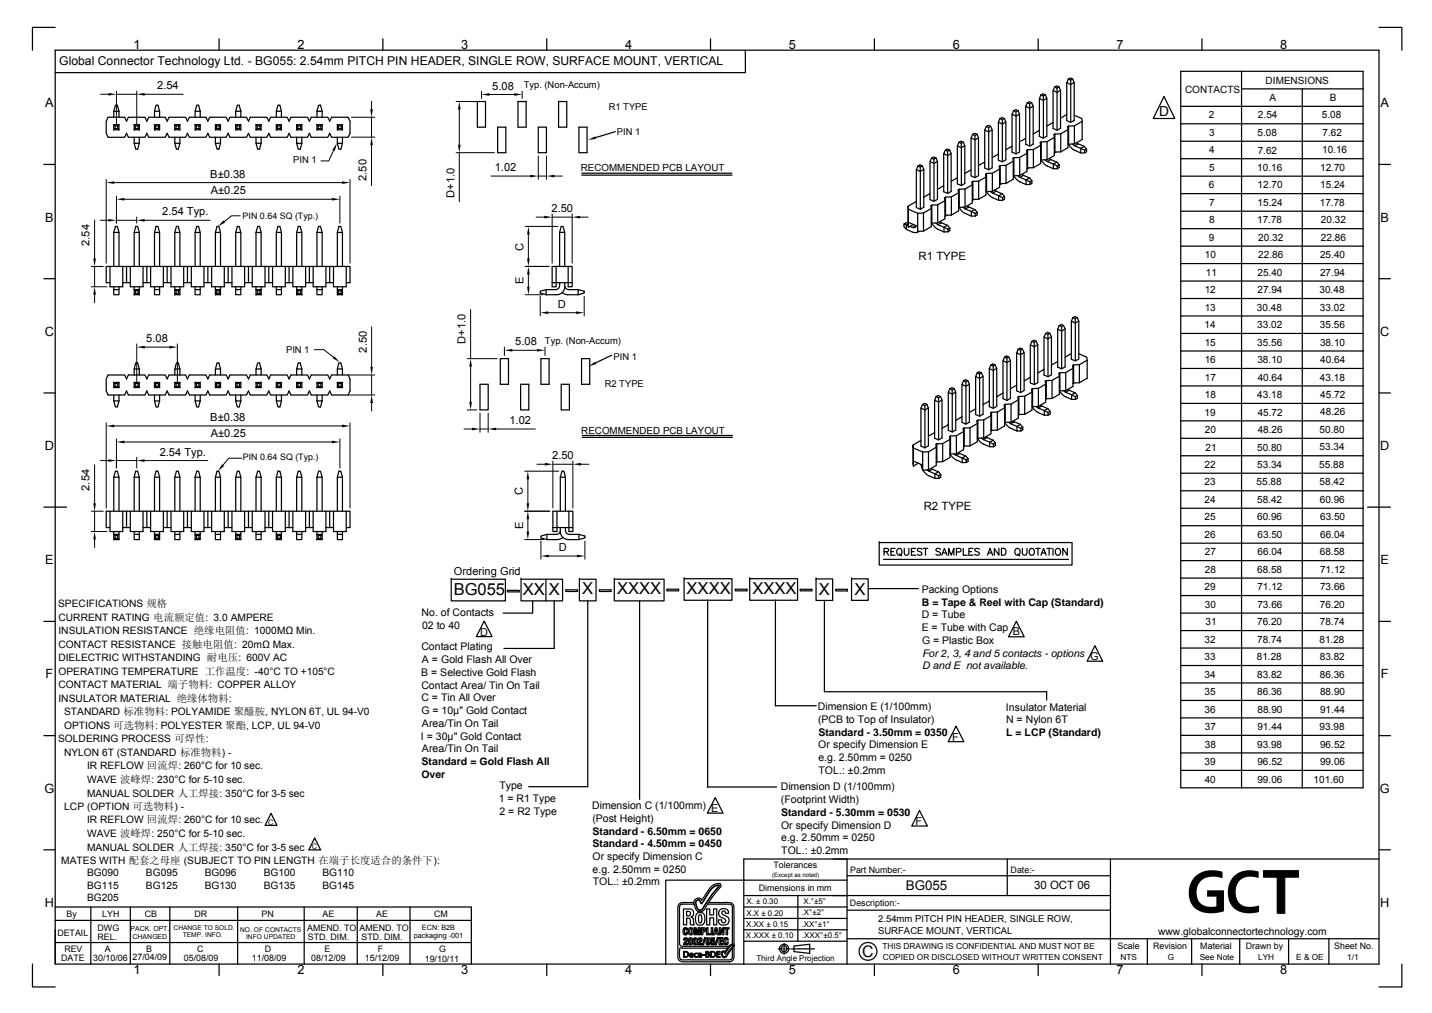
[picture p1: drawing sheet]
<svg xmlns="http://www.w3.org/2000/svg" width="297mm" height="210mm" viewBox="0 0 297 210" stroke-linecap="round" stroke-linejoin="round" font-family="sans-serif">
<defs><g id="words">
<text font-size="13.2" x="245.9" y="189.2">GC</text>
<g font-size="3.4">
<text x="94.1" y="123.3">BG055</text>
<text x="108.4" y="123.3">XX</text>
<text x="113.8" y="123.3">X</text>
<text x="120.8" y="123.2">X</text>
<text x="128" y="123.2">XXXX</text>
<text x="142.4" y="123.2">XXXX</text>
<text x="156.1" y="123.2">XXXX</text>
<text x="169.9" y="123.3">X</text>
<text x="177.2" y="123.3">X</text>
</g>
<text font-size="3.3" x="178.9" y="198.4">C</text>
<text font-size="2.9" x="240.4" y="24.1">D</text>
<text font-size="2.8" x="187.9" y="184.5">BG055</text>
<g font-size="2.6">
<text x="27.7" y="10.2">1</text>
<text x="61.7" y="10.2">2</text>
<text x="95.7" y="10.2">3</text>
<text x="129.7" y="10.2">4</text>
<text x="163.6" y="10.1">5</text>
<text x="197.6" y="10.2">6</text>
<text x="231.6" y="10.2">7</text>
<text x="265.6" y="10.2">8</text>
<text x="9.4" y="22.3">A</text>
<text x="286.3" y="22.3">A</text>
<text x="9.4" y="45.9">B</text>
<text x="286.3" y="45.9">B</text>
<text x="9.3" y="69.6">C</text>
<text x="286.3" y="69.6">C</text>
<text x="9.3" y="93.3">D</text>
<text x="286.3" y="93.3">D</text>
<text x="9.4" y="117">E</text>
<text x="286.3" y="117">E</text>
<text x="9.5" y="140.6">F</text>
<text x="286.4" y="140.6">F</text>
<text x="9.2" y="164.3">G</text>
<text x="286.2" y="164.3">G</text>
<text x="9.3" y="188">H</text>
<text x="286.3" y="188">H</text>
<text x="27.7" y="202">1</text>
<text x="61.7" y="202">2</text>
<text x="95.7" y="202">3</text>
<text x="129.7" y="202">4</text>
<text x="163.6" y="201.9">5</text>
<text x="197.6" y="202">6</text>
<text x="231.6" y="202">7</text>
<text x="265.6" y="202">8</text>
</g>
<text font-size="2.5" x="12.3" y="13.6">Global Connector Technology Ltd. - BG055: 2.54mm PITCH PIN HEADER, SINGLE ROW, SURFACE MOUNT, VERTICAL</text>
<g font-size="2.4">
<text x="190.5" y="53.8">R1 TYPE</text>
<text x="191.6" y="105.8">R2 TYPE</text>
<text x="214.5" y="184.2">30 OCT 06</text>
</g>
<g font-size="2.3">
<text x="32.6" y="18.5">2.54</text>
<text x="102.1" y="18.6">5.08</text>
<text x="102.6" y="35.5">1.02</text>
<text x="43.6" y="36.8">B±0.38</text>
<text x="43.7" y="40.3">A±0.25</text>
<text x="76.1" y="37.5" transform="rotate(-90 76.1 37.5)">2.50</text>
<text x="94.3" y="41" transform="rotate(-90 94.3 41)">D+1.0</text>
<text x="33.6" y="44.7">2.54 Typ.</text>
<text x="114.4" y="44">2.50</text>
<text x="18.6" y="51" transform="rotate(-90 18.6 51)">2.54</text>
<text x="108.6" y="51.9" transform="rotate(-90 108.6 51.9)">C</text>
<text x="108.6" y="59" transform="rotate(-90 108.6 59)">E</text>
<text x="115.7" y="63.8">D</text>
<text x="30.3" y="70.9">5.08</text>
<text x="96.6" y="71.3" transform="rotate(-90 96.6 71.3)">D+1.0</text>
<text x="106.9" y="71.6">5.08</text>
<text x="76.1" y="73.1" transform="rotate(-90 76.1 73.1)">2.50</text>
<text x="43.6" y="87.3">B±0.38</text>
<text x="105.7" y="87.9">1.02</text>
<text x="33.1" y="94.5">2.54 Typ.</text>
<text x="43.7" y="90.6">A±0.25</text>
<text x="114.5" y="95.2">2.50</text>
<text x="18.6" y="101.7" transform="rotate(-90 18.6 101.7)">2.54</text>
<text x="108.5" y="102.7" transform="rotate(-90 108.5 102.7)">C</text>
<text x="108.5" y="109.7" transform="rotate(-90 108.5 109.7)">E</text>
<text x="94.2" y="119.2">Ordering Grid</text>
<text x="115.9" y="114.3">D</text>
<text x="99.6" y="131.8">D</text>
<text x="210.1" y="131.6">B</text>
<text x="226.2" y="136.8">G</text>
<text x="197.5" y="153.6">F</text>
<text x="147.5" y="168.4">E</text>
<text x="189.9" y="171">F</text>
</g>
<g font-size="2.2">
<text x="191.2" y="122.9">Packing Options</text>
<text x="191.2" y="125.6">B = Tape &amp; Reel with Cap (Standard)</text>
<text x="87.5" y="127.8">No. of Contacts</text>
<text x="87.5" y="130.4">02 to 40</text>
<text x="191.2" y="128.2">D = Tube</text>
<text x="191.2" y="130.8">E = Tube with Cap</text>
<text x="87.4" y="134.8">Contact Plating</text>
<text x="87.5" y="137.5">A = Gold Flash All Over</text>
<text x="191.3" y="133.5">G = Plastic Box</text>
<text x="191.3" y="136.1">For 2, 3, 4 and 5 contacts - options</text>
<text x="87.4" y="140.1">B = Selective Gold Flash</text>
<text x="87.4" y="142.8">Contact Area/ Tin On Tail</text>
<text x="191.3" y="138.7">D and E not available.</text>
<text x="87.4" y="145.4">C = Tin All Over</text>
<text x="87.4" y="148">G = 10µ&quot; Gold Contact</text>
<text x="169.7" y="147.2">Dimension E (1/100mm)</text>
<text x="169.7" y="149.8">(PCB to Top of Insulator)</text>
<text x="208.7" y="147.3">Insulator Material</text>
<text x="208.7" y="149.9">N = Nylon 6T</text>
<text x="87.3" y="153.3">I = 30µ&quot; Gold Contact</text>
<text x="87.5" y="150.7">Area/Tin On Tail</text>
<text x="87.5" y="156">Area/Tin On Tail</text>
<text x="169.7" y="155.1">Or specify Dimension E</text>
<text x="169.8" y="152.5">Standard - 3.50mm = 0350</text>
<text x="208.7" y="152.6">L = LCP (Standard)</text>
<text x="87.4" y="161.3">Over</text>
<text x="87.4" y="158.6">Standard = Gold Flash All</text>
<text x="169.8" y="157.7">e.g. 2.50mm = 0250</text>
<text x="169.8" y="160.4">TOL.: ±0.2mm</text>
<text x="103.4" y="166.2">1 = R1 Type</text>
<text x="103.6" y="163.6">Type</text>
<text x="122.8" y="167.7">Dimension C (1/100mm)</text>
<text x="161.9" y="163.9">Dimension D (1/100mm)</text>
<text x="162" y="166.5">(Footprint Width)</text>
<text x="103.6" y="168.9">2 = R2 Type</text>
<text x="122.9" y="170.3">(Post Height)</text>
<text x="122.9" y="173">Standard - 6.50mm = 0650</text>
<text x="162" y="171.8">Or specify Dimension D</text>
<text x="162" y="169.1">Standard - 5.30mm = 0530</text>
<text x="122.9" y="178.3">Or specify Dimension C</text>
<text x="122.9" y="175.6">Standard - 4.50mm = 0450</text>
<text x="162" y="174.4">e.g. 2.50mm = 0250</text>
<text x="162.1" y="177">TOL.: ±0.2mm</text>
<text x="122.9" y="180.9">e.g. 2.50mm = 0250</text>
<text x="123" y="183.5">TOL.: ±0.2mm</text>
</g>
<g font-size="2.1">
<text x="262.5" y="17.3">DIMENSIONS</text>
<text x="245.8" y="19.2">CONTACTS</text>
<text x="263.3" y="20.9">A</text>
<text x="275.9" y="20.9">B</text>
<text x="250.8" y="24.6">2</text>
<text x="250.8" y="28.2">3</text>
<text x="260.9" y="28.2">5.08</text>
<text x="260.9" y="24.6">2.54</text>
<text x="274.2" y="24.6">5.08</text>
<text x="274.3" y="28.2">7.62</text>
<text x="250.8" y="35.4">5</text>
<text x="250.8" y="31.8">4</text>
<text x="260.8" y="35.4">10.16</text>
<text x="260.9" y="31.8">7.62</text>
<text x="273.8" y="35.4">12.70</text>
<text x="274.3" y="31.8">10.16</text>
<text x="250.7" y="39.1">6</text>
<text x="260.9" y="39.1">12.70</text>
<text x="273.8" y="39">15.24</text>
<text x="250.8" y="46.3">8</text>
<text x="250.8" y="42.7">7</text>
<text x="260.8" y="46.3">17.78</text>
<text x="260.9" y="42.7">15.24</text>
<text x="273.8" y="42.7">17.78</text>
<text x="274" y="46.3">20.32</text>
<text x="249.9" y="53.5">10</text>
<text x="250.7" y="49.9">9</text>
<text x="261" y="53.5">22.86</text>
<text x="261" y="49.9">20.32</text>
<text x="273.8" y="53.5">25.40</text>
<text x="274" y="49.9">22.86</text>
<text x="250.1" y="57.2">11</text>
<text x="260.8" y="57.2">25.40</text>
<text x="273.8" y="57.1">27.94</text>
<text x="249.9" y="64.4">13</text>
<text x="249.9" y="60.8">12</text>
<text x="260.7" y="64.4">30.48</text>
<text x="260.8" y="60.8">27.94</text>
<text x="273.7" y="60.8">30.48</text>
<text x="273.8" y="64.4">33.02</text>
<text x="249.9" y="68">14</text>
<text x="249.9" y="71.7">15</text>
<text x="260.8" y="71.7">35.56</text>
<text x="260.8" y="68">33.02</text>
<text x="273.8" y="68">35.56</text>
<text x="273.8" y="71.6">38.10</text>
<text x="249.9" y="75.3">16</text>
<text x="260.8" y="75.3">38.10</text>
<text x="273.9" y="75.3">40.64</text>
<text x="249.9" y="82.5">18</text>
<text x="249.9" y="78.9">17</text>
<text x="260.8" y="82.5">43.18</text>
<text x="260.9" y="78.9">40.64</text>
<text x="273.8" y="78.9">43.18</text>
<text x="273.9" y="82.5">45.72</text>
<text x="249.9" y="86.1">19</text>
<text x="249.9" y="89.8">20</text>
<text x="260.9" y="89.8">48.26</text>
<text x="260.9" y="86.1">45.72</text>
<text x="273.7" y="89.8">50.80</text>
<text x="273.9" y="86.1">48.26</text>
<text x="250.1" y="93.4">21</text>
<text x="260.8" y="93.4">50.80</text>
<text x="273.7" y="93.4">53.34</text>
<text x="249.9" y="100.6">23</text>
<text x="249.9" y="97">22</text>
<text x="260.7" y="100.6">55.88</text>
<text x="260.8" y="97">53.34</text>
<text x="273.6" y="97">55.88</text>
<text x="273.7" y="100.6">58.42</text>
<text x="249.8" y="104.3">24</text>
<text x="249.9" y="107.9">25</text>
<text x="260.8" y="107.9">60.96</text>
<text x="260.8" y="104.3">58.42</text>
<text x="273.7" y="104.2">60.96</text>
<text x="273.8" y="107.9">63.50</text>
<text x="249.9" y="111.5">26</text>
<text x="260.8" y="111.5">63.50</text>
<text x="273.8" y="111.5">66.04</text>
<text x="249.9" y="118.8">28</text>
<text x="249.9" y="115.1">27</text>
<text x="260.8" y="118.8">68.58</text>
<text x="260.8" y="115.1">66.04</text>
<text x="273.7" y="115.1">68.58</text>
<text x="273.8" y="118.7">71.12</text>
<text x="12" y="125.9">SPECIFICATIONS 规格</text>
<text x="249.9" y="122.4">29</text>
<text x="249.9" y="126">30</text>
<text x="260.8" y="126">73.66</text>
<text x="260.8" y="122.4">71.12</text>
<text x="273.7" y="126">76.20</text>
<text x="273.8" y="122.4">73.66</text>
<text x="12.1" y="128.7">CURRENT RATING 电流额定值: 3.0 AMPERE</text>
<text x="12.1" y="131.5">INSULATION RESISTANCE 绝缘电阻值: 1000MΩ Min.</text>
<text x="250.1" y="129.6">31</text>
<text x="260.8" y="129.6">76.20</text>
<text x="273.7" y="129.6">78.74</text>
<text x="12.1" y="134.3">CONTACT RESISTANCE 接触电阻值: 20mΩ Max.</text>
<text x="12.1" y="137.1">DIELECTRIC WITHSTANDING 耐电压: 600V AC</text>
<text x="249.9" y="133.2">32</text>
<text x="249.9" y="136.8">33</text>
<text x="260.7" y="136.8">81.28</text>
<text x="260.8" y="133.2">78.74</text>
<text x="273.7" y="133.2">81.28</text>
<text x="273.8" y="136.8">83.82</text>
<text x="12.1" y="139.9">OPERATING TEMPERATURE 工作温度: -40°C TO +105°C</text>
<text x="12.1" y="142.7">CONTACT MATERIAL 端子物料: COPPER ALLOY</text>
<text x="249.8" y="140.5">34</text>
<text x="260.8" y="140.5">83.82</text>
<text x="273.8" y="140.4">86.36</text>
<text x="12.1" y="145.5">INSULATOR MATERIAL 绝缘体物料:</text>
<text x="13.3" y="148.3">STANDARD 标准物料: POLYAMIDE 聚醯胺, NYLON 6T, UL 94-V0</text>
<text x="249.9" y="147.7">36</text>
<text x="249.9" y="144.1">35</text>
<text x="260.8" y="144.1">86.36</text>
<text x="260.8" y="147.7">88.90</text>
<text x="273.8" y="147.7">91.44</text>
<text x="273.8" y="144.1">88.90</text>
<text x="12" y="153.9">SOLDERING PROCESS 可焊性:</text>
<text x="13.3" y="151.1">OPTIONS 可选物料: POLYESTER 聚酯, LCP, UL 94-V0</text>
<text x="249.9" y="155">38</text>
<text x="249.9" y="151.3">37</text>
<text x="260.8" y="155">93.98</text>
<text x="260.8" y="151.3">91.44</text>
<text x="273.7" y="151.3">93.98</text>
<text x="273.8" y="154.9">96.52</text>
<text x="13.3" y="156.7">NYLON 6T (STANDARD 标准物料) -</text>
<text x="18.1" y="159.5">IR REFLOW 回流焊: 260°C for 10 sec.</text>
<text x="249.9" y="158.6">39</text>
<text x="260.8" y="158.6">96.52</text>
<text x="273.8" y="158.6">99.06</text>
<text x="13.3" y="167.9">LCP (OPTION 可选物料) -</text>
<text x="18.1" y="165.1">MANUAL SOLDER 人工焊接: 350°C for 3-5 sec</text>
<text x="18.1" y="162.3">WAVE 波峰焊: 230°C for 5-10 sec.</text>
<text x="249.9" y="162.2">40</text>
<text x="260.8" y="162.2">99.06</text>
<text x="272.5" y="162.3">101.60</text>
<text x="18.1" y="170.7">IR REFLOW 回流焊: 260°C for 10 sec.</text>
<text x="18.1" y="173.5">WAVE 波峰焊: 250°C for 5-10 sec.</text>
<text x="12.7" y="179.1">MATES WITH 配套之母座 (SUBJECT TO PIN LENGTH 在端子长度适合的条件下):</text>
<text x="18.1" y="176.3">MANUAL SOLDER 人工焊接: 350°C for 3-5 sec</text>
<text x="18.1" y="181.7">BG090</text>
<text x="18.1" y="184.2">BG115</text>
<text x="30.3" y="181.7">BG095</text>
<text x="30.3" y="184.2">BG125</text>
<text x="42.5" y="181.7">BG096</text>
<text x="42.5" y="184.2">BG130</text>
<text x="54.7" y="181.7">BG100</text>
<text x="54.7" y="184.2">BG135</text>
<text x="66.9" y="181.7">BG110</text>
<text x="66.9" y="184.2">BG145</text>
<text x="18.1" y="186.8">BG205</text>
<text x="240.2" y="193.7">www.globalconnectortechnology.com</text>
</g>
<g font-size="2">
<text x="120.5" y="35.5">RECOMMENDED PCB LAYOUT</text>
<text x="120.6" y="89.9">RECOMMENDED PCB LAYOUT</text>
<text x="182.2" y="191.1">2.54mm PITCH PIN HEADER, SINGLE ROW,</text>
<text x="182.1" y="193.5">SURFACE MOUNT, VERTICAL</text>
</g>
<g font-size="1.9">
<text x="108.6" y="18.3">Typ. (Non-Accum)</text>
<text x="126.3" y="22.9">R1 TYPE</text>
<text x="128" y="28">PIN 1</text>
<text x="60.8" y="33.9">PIN 1</text>
<text x="113" y="71.3">Typ. (Non-Accum)</text>
<text x="59.3" y="73.1">PIN 1</text>
<text x="127.3" y="74.6">PIN 1</text>
<text x="125.4" y="80.2">R2 TYPE</text>
</g>
<g font-size="1.8">
<text x="50.3" y="45.3">PIN 0.64 SQ (Typ.)</text>
<text x="50.4" y="95.4">PIN 0.64 SQ (Typ.)</text>
<text x="160.4" y="179.9">Tolerances</text>
<text x="157.4" y="184.6">Dimensions in mm</text>
<text x="176.3" y="180.9">Part Number:-</text>
<text x="209.6" y="180.9">Date:-</text>
<text x="13.8" y="190.1">By</text>
<text x="21.2" y="190.1">LYH</text>
<text x="30" y="190.1">CB</text>
<text x="40.3" y="190.1">DR</text>
<text x="54.2" y="190.1">PN</text>
<text x="66.9" y="190">AE</text>
<text x="78" y="190">AE</text>
<text x="90" y="190.1">CM</text>
<text x="176.3" y="187.9">Description:-</text>
<text x="11.9" y="194">DETAIL</text>
<text x="13.4" y="197.3">REV</text>
<text x="20.2" y="194.9">REL.</text>
<text x="20.2" y="192.9">DWG</text>
<text x="21.7" y="197.3">A</text>
<text x="30.3" y="197.3">B</text>
<text x="40.9" y="197.4">C</text>
<text x="54.9" y="197.4">D</text>
<text x="63.7" y="192.9">AMEND. TO</text>
<text x="63.9" y="194.9">STD. DIM.</text>
<text x="67.3" y="197.3">E</text>
<text x="74.6" y="192.9">AMEND. TO</text>
<text x="75" y="194.9">STD. DIM.</text>
<text x="78.4" y="197.3">F</text>
<text x="91.1" y="197.3">G</text>
<text x="231.8" y="196.6">Scale</text>
<text x="239.2" y="196.6">Revision</text>
<text x="249" y="196.6">Material</text>
<text x="258.4" y="196.6">Drawn by</text>
<text x="276.7" y="196.6">Sheet No.</text>
<text x="12.7" y="199.2">DATE</text>
<text x="19.3" y="199.1">30/10/06</text>
<text x="27.5" y="199">27/04/09</text>
<text x="38.1" y="199.2">05/08/09</text>
<text x="52.2" y="199.2">11/08/09</text>
<text x="64.6" y="199.1">08/12/09</text>
<text x="75.7" y="199.1">15/12/09</text>
<text x="88.1" y="199.4">19/10/11</text>
</g>
<g font-size="1.7">
<text x="154.8" y="187.4">X. ± 0.30</text>
<text x="154.8" y="189.9">X.X ± 0.20</text>
<text x="166.3" y="189.7">.X°±2°</text>
<text x="166.6" y="187.3">X.°±5°</text>
<text x="154.7" y="194.5">X.XXX ± 0.10</text>
<text x="154.7" y="192.1">X.XX ± 0.15</text>
<text x="166.3" y="192.1">.XX°±1°</text>
<text x="166.4" y="194.4">.XXX°±0.5°</text>
<text x="183" y="196.7">THIS DRAWING IS CONFIDENTIAL AND MUST NOT BE</text>
<text x="156.9" y="199.3">Third Angle Projection</text>
<text x="183.1" y="199">COPIED OR DISCLOSED WITHOUT WRITTEN CONSENT</text>
<text x="232.4" y="199.1">NTS</text>
<text x="242.3" y="199.1">G</text>
<text x="248.9" y="199.1">See Note</text>
<text x="261" y="199.1">LYH</text>
<text x="268.9" y="199.1">E &amp; OE</text>
<text x="279.4" y="199.1">1/1</text>
</g>
<g font-size="1.6">
<text x="55.6" y="170.9">C</text>
<text x="64.7" y="176">C</text>
</g>
<g font-size="1.5">
<text x="85.8" y="194.5">packaging -001</text>
<text x="87.5" y="192.8">ECN: B2B</text>
</g>
<g font-size="1.4">
<text x="27.1" y="192.9">PACK. OPT.</text>
<text x="27.5" y="194.6">CHANGED</text>
<text x="36" y="192.8">CHANGE TO SOLD.</text>
<text x="37.9" y="194.3">TEMP. INFO.</text>
<text x="49.8" y="193.2">NO. OF CONTACTS</text>
<text x="51" y="194.6">INFO UPDATED</text>
</g>
<text font-size="1.2" x="160.1" y="181.7">(Except as noted)</text>
</g></defs>
<g fill="none" stroke="#000" stroke-width=".25">
<path d="M11.5 10.4h274.5v189.4h-274.5zM11.5 5.7h-4.8v4.7M45.4 8.1v2.3M79.4 8.1v2.3M113.4 8.1v2.3M147.4 8.1v2.3M154.6 10.4v4.7h-143.1M181.4 8.1v2.3M215.3 8.1v2.3M215.9 19.7l-.3 .7 .8 .4 .7-.4M215.9 19.7l.5 .2M216.4 19.9v8.7"/>
<path d="M216.8 19.6l.3 .8v7.8l-.7 .4-.8-.3v-7.9M216.8 19.6l-.5-.2-.4 .3M216.8 19.6l-.4 .3M218.8 18l-.4 .8 .9 .3 .7-.4M218.8 18l.4 .3M219.2 18.3l.1 8.7M219.7 18l.3 .7v7.9l-.7 .4-.9-.4v-7.8M219.7 18l-.5-.2-.4 .2M219.7 18l-.5 .3M221.6 16.4l-.3 .8 .8 .3 .7-.4M221.6 16.4l.5 .2M222.1 16.6v8.8"/>
<path d="M222.5 16.4l.3 .7v7.9l-.7 .4-.8-.4v-7.8M222.5 16.4l-.5-.2-.4 .2M222.5 16.4l-.4 .2M249.3 8.1v2.3M257.5 14.8v7.2h-12.6v3.7M257.5 18.4h12.6M282.7 18.4h-12.6v3.6h-12.6v3.7h-12.6v3.6M286 5.7h4.8v4.7M9.1 34.1h2.4M22.4 24.3h3.5l.3 .8 .4-.8h3.5l.4 .8 .3-.8h3.5l.4 .8 .4-.8h3.4l.4 .8 .4-.8h3.4l.4 .8 .4-.8h3.4l.4 .8 .4-.8h3.4l.4 .8 .4-.8h3.5l.4 .8 .3-.8h3.5l.4 .8 .3-.8h3.5l.4 .8 .4-.8h3.4l.4 .8 .4-.8h3.4l.4 .8v2.5l-.4 .9h-3.4l-.4-.9-.4 .9h-3.4l-.4-.9-.4 .9h-3.5l-.3-.9-.4 .9h-3.5l-.3-.9-.4 .9h-3.5l-.4-.9-.4 .9h-3.4l-.4-.9-.4 .9h-3.4l-.4-.9-.4 .9h-3.4l-.4-.9-.4 .9h-3.4l-.4-.9-.4 .9h-3.5l-.3-.9-.4 .9h-3.5l-.4-.9-.3 .9h-3.5l-.4-.9v-2.5zM23.6 25.9l.3 .2v.6M23.6 26.9h1.1"/>
<path d="M23.6 25.9h1.1M23.6 25.9v1M23.9 26.7l-.3 .2M23.9 26.7h.5M23.9 26.1h.5M24.4 26.7l.3 .2M24.4 26.1v.6M24.7 23.1l-.4-1.3h-.4l-.3 1.3M24.7 23.1v1.2M24.7 23.1h-1.1v1.2M24.7 25.9l-.3 .2M24.7 25.9v1"/>
<path d="M27.8 28.5v1.2h1.1M27.8 25.9l.3 .2v.6M27.8 25.9v1M27.8 26.9h1.1M27.8 25.9h1.1M28.1 26.7l-.3 .2M28.1 26.7h.5M28.1 26.1h.5M28.6 26.7l.3 .2M28.6 26.1v.6M28.9 29.7l-.3 1.2h-.4l-.4-1.2M28.9 28.5v1.2"/>
<path d="M28.9 25.9l-.3 .2M28.9 25.9v1M32 25.9l.3 .2v.6M32 25.9v1M32 26.9h1.1M32 25.9h1.1M32.3 26.7l-.3 .2M32.3 26.7h.6M32.3 26.1h.6M32.9 26.7l.2 .2M32.9 26.1v.6M33.1 23.1h-1.1v1.2"/>
<path d="M33.1 23.1l-.3-1.3h-.4l-.4 1.3M33.1 23.1v1.2M33.1 25.9l-.2 .2M33.1 25.9v1M36.3 25.9l.2 .2v.6M36.3 25.9v1M36.3 26.9h1M36.3 25.9h1M36.3 28.5v1.2h1M36.5 26.7l-.2 .2M36.5 26.7h.6M36.5 26.1h.6"/>
<path d="M37.1 26.7l.2 .2M37.1 26.1v.6M37.3 25.9l-.2 .2M37.3 25.9v1M37.3 29.7l-.3 1.2h-.4l-.3-1.2M37.3 28.5v1.2M40.5 25.9l.2 .2v.6M40.5 25.9v1M40.5 26.9h1M40.5 25.9h1M40.7 26.7l-.2 .2M40.7 26.7h.6"/>
<path d="M40.7 26.1h.6M41.3 26.7l.2 .2M41.3 26.1v.6M41.5 23.1l-.3-1.3h-.4l-.3 1.3M41.5 23.1v1.2M41.5 23.1h-1v1.2M41.5 25.9l-.2 .2M41.5 25.9v1M44.7 25.9l.2 .2v.6M44.7 25.9v1M44.7 26.9h1M44.7 25.9h1"/>
<path d="M44.7 28.5v1.2h1M44.9 26.7l-.2 .2M44.9 26.7h.6M44.9 26.1h.6M45.5 26.7l.2 .2M45.5 26.1v.6M45.7 25.9l-.2 .2M45.7 25.9v1M45.7 29.7l-.3 1.2h-.4l-.3-1.2M45.7 28.5v1.2M48.9 25.9l.2 .2v.6M48.9 25.9v1"/>
<path d="M48.9 26.9h1.1M48.9 25.9h1.1M49.1 26.7l-.2 .2M49.1 26.7h.6M49.1 26.1h.6M49.7 26.7l.3 .2M49.7 26.1v.6M50 23.1h-1.1v1.2M50 23.1l-.4-1.3h-.4l-.3 1.3M50 23.1v1.2M50 25.9l-.3 .2M50 25.9v1"/>
<path d="M53.1 25.9l.3 .2v.6M53.1 25.9v1M53.1 26.9h1.1M53.1 25.9h1.1M53.1 28.5v1.2h1.1M53.4 26.7l-.3 .2M53.4 26.7h.5M53.4 26.1h.5M53.9 26.7l.3 .2M53.9 26.1v.6M54.2 25.9l-.3 .2M54.2 25.9v1"/>
<path d="M54.2 29.7l-.4 1.2h-.4l-.3-1.2M54.2 28.5v1.2M57.3 25.9l.3 .2v.6M57.3 25.9v1M57.3 26.9h1.1M57.3 25.9h1.1M57.6 26.7l-.3 .2M57.6 26.7h.5M57.6 26.1h.5M58.1 26.7l.3 .2M58.1 26.1v.6M58.4 23.1l-.3-1.3h-.4l-.4 1.3"/>
<path d="M58.4 23.1v1.2M58.4 23.1h-1.1v1.2M58.4 25.9l-.3 .2M58.4 25.9v1M61.5 25.9l.3 .2v.6M61.5 26.9h1.1M61.5 25.9h1.1M61.5 25.9v1M61.5 28.5v1.2h1.1M61.8 26.7l-.3 .2M61.8 26.7h.6M61.8 26.1h.6"/>
<path d="M62.4 26.7l.2 .2M62.4 26.1v.6M62.6 25.9l-.2 .2M62.6 25.9v1M62.6 29.7l-.3 1.2h-.4l-.4-1.2M62.6 28.5v1.2M65.7 25.9l.3 .2v.6M65.7 26.9h1.1M65.7 25.9h1.1M65.7 25.9v1M66 26.7l-.3 .2M66 26.7h.6"/>
<path d="M66 26.1h.6M66.6 26.7l.2 .2M66.6 26.1v.6M66.8 23.1l-.3-1.3h-.4l-.4 1.3M66.8 23.1v1.2M66.8 23.1h-1.1v1.2M66.8 25.9l-.2 .2M66.8 25.9v1M70 25.9l.2 .2v.6M70 25.9v1M70 26.9h1M70 25.9h1"/>
<path d="M70 28.5v1.2h1M70.2 26.7l-.2 .2M70.2 26.7h.6M70.2 26.1h.6M70.8 26.7l.2 .2M70.8 26.1v.6M71 25.9l-.2 .2M71 25.9v1M71 29.7l-.3 1.2h-.4l-.3-1.2M71 28.5v1.2M99 21h1.7v5.4h-1.7zM103.2 26.4h1.7v5.3h-1.7z"/>
<path d="M107.4 21h1.7v5.4h-1.7zM111.7 26.4h1.6v5.3h-1.6zM115.9 21h1.7v5.4h-1.7zM120.1 26.4h1.7v5.3h-1.7zM120.7 35.9h31.1M120.7 36.3h31.1M127.6 27.3l-4.1 1.2M190.1 35.2l.8 .3M190.4 34.4l.5 .2M190.4 34.4l-.3 .8M190.9 34.6v.9M190.9 35.5v7.9"/>
<path d="M191.3 34.4l-.5-.2-.4 .2M191.3 34.4l.3 .7M191.3 34.4l-.4 .2M191.6 35.1v7.9l-.7 .4-.8-.4v-7.8M191.6 35.1l-.7 .4M193.3 32.8l-.4 .7 .8 .4 .8-.4M193.3 32.8l.4 .2M193.7 33v8.7M194.1 32.7l-.4-.2-.4 .3M194.1 32.7l-.4 .3M194.1 32.7l.4 .8v7.8l-.8 .4-.8-.3v-7.9M195.7 38.6l-1.2 .6"/>
<path d="M196.1 31.1l-.4 .8 .9 .3 .7-.4M196.1 31.1l.5 .2M196.6 31.3v8.8M197 31.1l-.5-.2-.4 .2M197 31.1l-.4 .2M197 31.1l.3 .7v7.9l-.7 .4-.9-.4v-7.8M198.6 36.9l-1.3 .7M198.8 40l-1.5 .8M198.9 29.5l-.3 .8 .8 .3 .7-.4M198.9 29.5l.5 .2M199 39.2v3.8l1.2-.1M199 39.2l-.2 .2v4.3l-1.5 .9"/>
<path d="M199.4 29.7v8.8M199.8 29.5l-.5-.2-.4 .2M199.8 29.5l-.4 .2M199.8 29.5l.3 .7v7.8l-.7 .5-.8-.4v-7.8M200.2 39.2h-1.2M200.2 39.2v3.7M201.4 35.3l-1.3 .6M201.7 38.3l-1.5 .9M201.7 38.3v3.8l-1.5 .8M201.7 27.9l-.3 .7 .8 .4 .8-.4M201.7 27.9l.5 .2M201.8 37.6l-.2 .1 .1 .6"/>
<path d="M201.8 37.6v3.7h1.2M202.2 28.1v8.7M202.6 27.8l-.4-.2-.5 .3M202.6 27.8l-.4 .3M202.6 27.8l.4 .8v7.8l-.8 .4-.8-.3v-7.9M203 37.6h-1.2M203 37.6v3.7M204.3 33.6l-1.3 .7M204.5 36.7l-1.5 .9M204.5 39.5l.4 .7 .6 .6 1.7 .7M204.5 36.7v3.7l-1.5 .9M204.6 26.2l-.3 .8 .8 .3 .7-.4"/>
<path d="M204.6 26.2l.5 .2M204.6 35.9v3.8h1.2M204.6 38.7h-.1M204.6 35.9l-.2 .2 .1 .6M205.1 26.4v8.8M205.5 39.7l.4 .3M205.5 26.2l-.5-.2-.4 .2M205.5 26.2l-.4 .2M205.5 26.2l.3 .7v7.9l-.7 .4-.8-.4v-7.8M205.8 35.9v3.8M205.8 35.9h-1.2M206.3 39.4l.3 .2"/>
<path d="M206.6 39.6l-.7 .4M206.6 39.6l1.3 .6M207.1 32l-1.3 .7M207.3 35.1v3.7l-1.5 .9M207.3 38.3h.1M207.3 35.1l-1.5 .8M207.4 24.6l-.3 .7 .8 .4 .7-.4M207.4 24.6l.5 .2M207.5 34.3v3.8l1.2-.1M207.5 37l-.2 .1M207.5 34.3l-.2 .1v.7M207.6 38.1l-.2 .2"/>
<path d="M207.7 38.1l-.3 .2M207.9 24.8v8.8M208.3 24.6l.3 .7v7.8l-.7 .5-.8-.4v-7.9M208.3 24.6l-.5-.3-.4 .3M208.3 24.6l-.4 .2M208.7 34.3v3.7M208.7 34.3h-1.2M209.9 30.4l-1.3 .6M210.2 36.2l.4 .8 .6 .5 1.6 .8M210.2 33.4l-1.5 .9M210.2 23l-.3 .7 .9 .4 .7-.4M210.2 23l.5 .2"/>
<path d="M210.3 35.4l-.1 .1M210.3 32.7v3.7h1.2M210.3 32.7l-.2 .1 .1 4.4-1.5 .8M210.7 23.2l.1 8.7M211.1 36.4l.5 .4M211.2 22.9l.3 .8v7.8l-.7 .4-.9-.4v-7.8M211.2 22.9l-.5-.2-.5 .3M211.2 22.9l-.5 .3M211.5 32.6l-1.2 .1M211.5 32.6v3.8M211.6 36.8l1.2 .5M212 36.1l.3 .3"/>
<path d="M212.3 36.4l-.7 .4M212.3 36.4l1.3 .5M212.8 28.7l-1.3 .7M212.8 37.3v1M212.8 37.3l.8 .4M213 31.8v3.7l-1.5 .9M213 31.8l-1.5 .8M213 35h.1M213.1 21.3l-.3 .8 .8 .3 .7-.4M213.1 21.3l.5 .2M213.1 31v3.8h1.3M213.1 33.8h-.1"/>
<path d="M213.1 31l-.2 .2 .1 .6M213.3 34.8l-.3 .2M213.4 34.8l-.4 .2M213.6 36.9l.4 .6M213.6 36.9l-.8 .4M213.6 21.5v8.8M213.6 37.7v.5M213.6 38.2l-.8 .1M214 21.3l.3 .7v7.9l-.7 .4-.8-.4v-7.8M214 21.3l-.5-.2-.4 .2M214 21.3l-.4 .2M214 37.5v.5l-.4 .2"/>
<path d="M214 37.5l-.4 .2M214.4 31h-1.3M214.4 31v3.8M215.6 27.1l-1.3 .7M215.9 30.1l-1.5 .9M215.9 32.9l.9 1.3 1.7 .8M215.9 30.1v3.8l-1.5 .9M216 32.1l-.1 .1M216 29.4l-.2 .1 .1 .6M216 29.4v3.8l1.2-.1M216.8 33.1l.5 .4M217.2 29.4h-1.2"/>
<path d="M217.2 29.4v3.7M217.3 33.5l1.2 .5M217.7 32.9l.3 .2M218 33.1l-.7 .4M218 33.1l1.2 .5M218.4 25.5l-1.3 .6M218.5 34l.8 .4M218.5 35h.8M218.5 34v1M218.7 28.5l-1.5 .9M218.7 28.5v3.7l-1.5 .9M218.7 31.7h.1"/>
<path d="M218.8 30.5l-.1 .1M218.8 27.8l-.2 .1 .1 .6M218.8 27.8v3.7h1.2M218.9 31.5l-.2 .2M219.1 31.5l-.4 .2M219.2 33.6l-.7 .4M219.2 33.6l.5 .6M219.3 34.4v.6M219.7 34.2l-.4 .2M219.7 34.2v.5l-.4 .3M220 27.7l-1.2 .1M220 27.7v3.8"/>
<path d="M221.3 23.8l-1.3 .7M221.3 23.8h.1M221.5 26.9l-1.5 .8M221.5 29.6l1 1.3 1.7 .8M221.5 26.9v3.7l-1.5 .9M221.7 28.9h-.2M221.7 26.1l-.3 .2 .1 .6M221.7 26.1v3.8l1.2-.1M222.5 29.9l.4 .3M222.8 23.9l1.6 .7 .1 .6M222.9 26.1h-1.2M222.9 26.1v3.7"/>
<path d="M222.9 30.2l1.3 .6M223.3 29.6l.3 .2M223.6 29.8l-.7 .4M223.6 29.8l1.3 .5M224.2 31.7h.8M224.2 30.8l.8 .3M224.2 30.8v.9M224.5 25.2l-1.6 .9M224.5 25.2v3.7l-1.6 .9M224.9 30.3l-.7 .5M224.9 30.3l.5 .6M225 31.1v.6"/>
<path d="M225.4 30.9l-.4 .2M225.4 30.9v.6l-.4 .2M241.4 20l2.3 4.6h-4.5zM244.9 22v-7.2h37.8v148.5h-12.6v-7.2h12.6M282.7 36.5h-12.6v3.6h-12.6v3.7h-12.6v3.6M282.7 32.9h-12.6v3.6h-12.6v3.6h-12.6v3.7M282.7 29.3h-12.6v3.6h-12.6v3.6h-12.6v3.6M282.7 25.7h-12.6v3.6h-12.6v3.6h-12.6v3.6M282.7 22h-12.6v3.7h-12.6v3.6h-12.6v3.6M286 34.1h2.4M9.1 57.8h2.4M22.8 58.6h-.8v-3.4h50.6v3.4h-.8"/>
<path d="M22.8 55.2v4.2h2.7v-4.2M23.6 48.2h1.1v7M23.6 59.4v1.7h1.1v-1.7M23.6 48.2v7M24.7 48.2l-.4-1.3h-.4l-.3 1.3M25.5 58.6h1.5M26.2 55.2v3.4M27 55.2v4.2h2.7v-4.2M27.8 48.2v7M27.8 59.4v1.7M27.8 48.2h1.1v7M28.9 59.4v1.7"/>
<path d="M28.9 48.2l-.3-1.3h-.4l-.4 1.3M29.7 58.6h1.5M30.5 55.2v3.4M31.2 55.2v4.2h2.7v-4.2M32 59.4v1.7h1.1v-1.7M32 48.2v7M32 48.2h1.1v7M33.1 48.2l-.3-1.3h-.4l-.4 1.3M33.9 58.6h1.6M34.7 55.2v3.4M35.5 55.2v4.2h2.6v-4.2M36.3 48.2v7"/>
<path d="M36.3 59.4v1.7M36.3 48.2h1v7M37.3 59.4v1.7M37.3 48.2l-.3-1.3h-.4l-.3 1.3M38.1 58.6h1.6M38.9 55.2v3.4M39.7 55.2v4.2h2.6v-4.2M40.5 59.4v1.7h1v-1.7M40.5 48.2v7M40.5 48.2h1v7M41.5 48.2l-.3-1.3h-.4l-.3 1.3M42.3 58.6h1.6"/>
<path d="M43.1 55.2v3.4M43.9 55.2v4.2h2.6v-4.2M44.7 48.2v7M44.7 59.4v1.7M44.7 48.2h1v7M45.7 59.4v1.7M45.7 48.2l-.3-1.3h-.4l-.3 1.3M46.5 58.6h1.6M47.3 55.2v3.4M48.1 55.2v4.2h2.6v-4.2M48.9 59.4v1.7h1.1v-1.7M48.9 48.2v7"/>
<path d="M48.9 48.2h1.1v7M50 48.2l-.4-1.3h-.4l-.3 1.3M50.7 58.6h1.6M51.5 55.2v3.4M52.3 55.2v4.2h2.7v-4.2M53.1 48.2h1.1v7M53.1 48.2v7M53.1 59.4v1.7M54.2 59.4v1.7M54.2 48.2l-.4-1.3h-.4l-.3 1.3M55 58.6h1.5M55.8 55.2v3.4"/>
<path d="M56.5 55.2v4.2h2.7v-4.2M57.3 59.4v1.7h1.1v-1.7M57.3 48.2v7M57.3 48.2h1.1v7M58.4 48.2l-.3-1.3h-.4l-.4 1.3M59.2 58.6h1.5M60 55.2v3.4M60.7 55.2v4.2h2.7v-4.2M61.5 48.2h1.1v7M61.5 48.2v7M61.5 59.4v1.7M62.6 59.4v1.7"/>
<path d="M62.6 48.2l-.3-1.3h-.4l-.4 1.3M63.4 58.6h1.6M64.2 55.2v3.4M65 55.2v4.2h2.6v-4.2M65.7 48.2h1.1v7M65.7 59.4v1.7h1.1v-1.7M65.7 48.2v7M66.8 48.2l-.3-1.3h-.4l-.4 1.3M67.6 58.6h1.6M68.4 55.2v3.4M69.2 55.2v4.2h2.6v-4.2M70 48.2h1v7"/>
<path d="M70 48.2v7M70 59.4v1.7M71 59.4v1.7M71 48.2l-.3-1.3h-.4l-.3 1.3M114.5 58.6h4.2M115.4 55.2v4.2h-.9v-4.2h4.2v4.2h-.8v-4.2M116.1 48.2h1v7M116.1 58.6a1.12 1.12 0 0 1-.6 1.4h-2.2M116.1 48.2v7M117.1 58.6a1.95 1.95 0 0 1-1.3 2.5h-2.5M117.1 48.2l-.3-1.3h-.4l-.3 1.3M117.2 59.4a.86 .86 0 0 0 .8 .6h1.9"/>
<path d="M187.5 46.4l.5 .2M187.5 46.4v.6a3.5 3.5 0 0 0 2.5 1.2l.4-.1M188 46.6l.4 .2M188 46.6v.9M188.3 46.4l-.3 .2M188.3 42.8l.1 4.3M188.3 42.8l.1 .6M188.3 46.2h-.4l-.4 .2M188.4 46.1l2 .8M188.4 43.4v3.7M188.4 43.4l2 .8M188.7 46.9l.6 .2"/>
<path d="M189.4 46.5l-1 .6M189.9 46.7l-.6 .4M190.1 46.8a.54 .54 0 0 1-.8 .3M190.1 41.8l-1.8 1M190.4 44.2v3.7h1.2M190.5 47.9l-.1 .2M190.6 47.9l-.2 .2M191.6 44.2h-1.2M191.6 44.2v3.7M192.9 40.2l-1.3 .7M193.2 43.2l-1.6 1M193.2 46l.9 1.3 1.7 .8"/>
<path d="M193.3 45.2l-.1 .1M193.3 42.5l-.2 .1 .1 4.4-1.6 .9M193.3 42.5v3.8l1.2-.1M194.1 46.2l.5 .4M194.5 42.5h-1.2M194.5 42.5v3.7M194.6 46.6l1.2 .5M195 46l.3 .2M195.3 46.2l-.7 .4M195.3 46.2l1.2 .5 .5 .6M195.8 47.1v1M195.8 47.1l.8 .4"/>
<path d="M196 41.6l-1.5 .9M196 41.6v3.7l-1.5 .9M196 44.8h.1M196.1 40.9v3.7h1.2M196.1 43.6l-.1 .1M196.1 40.9l-.2 .1 .1 .6M196.3 44.6l-.3 .2M196.4 44.6l-.4 .2M196.5 46.7l-.7 .4M196.6 47.5v.6M196.6 48.1h-.8M197 47.3v.5l-.4 .3"/>
<path d="M197 47.3l-.4 .2M197.3 40.8v3.8M197.3 40.8l-1.2 .1M198.8 42.7l1 1.3 1.7 .8M199 41.9l-.2 .1M199.8 43l.4 .3M200.2 43.3l1.3 .5M200.6 42.7l.4 .2M201 42.9l-.8 .4M201 42.9l1.2 .5M201.5 44.8h.8M201.5 43.8l.8 .4"/>
<path d="M201.5 43.8v1M201.7 41.5v.1M201.8 40.3l-.1 .1M201.9 41.3l-.2 .2M202.1 41.3l-.4 .2M202.2 43.4l.5 .6M202.2 43.4l-.7 .4M202.3 44.2v.6M202.7 44l-.4 .2M202.7 44v.5l-.4 .3M205.9 40l1.3 .6M207.2 40.6l.8 .4"/>
<path d="M207.2 40.6v.9M207.2 41.5h.8M207.9 40.2l-.7 .4M207.9 40.2l.5 .5M208 41v.5M208.4 40.7v.6l-.4 .2M208.4 40.7l-.4 .3M282.7 58.3h-12.6v3.6h-12.6v3.6h-12.6v3.6M282.7 54.6h-12.6v3.7h-12.6v3.6h-12.6v3.6M282.7 51h-12.6v3.6h-12.6v3.7h-12.6v3.6M282.7 47.4h-12.6v3.6h-12.6v3.6h-12.6v3.7M282.7 43.8h-12.6v3.6h-12.6v3.6h-12.6v3.6"/>
<path d="M282.7 40.1h-12.6v3.7h-12.6v3.6h-12.6v3.6M286 57.8h2.4M22.4 77.7h3.5l.3 .9 .4-.9h3.5l.4 .9 .3-.9h3.5l.4 .9 .4-.9h3.4l.4 .9 .4-.9h3.4l.4 .9 .4-.9h3.4l.4 .9 .4-.9h3.4l.4 .9 .4-.9h3.5l.4 .9 .3-.9h3.5l.4 .9 .3-.9h3.5l.4 .9 .4-.9h3.4l.4 .9 .4-.9h3.4l.4 .9v2.4l-.4 .9h-3.4l-.4-.9-.4 .9h-3.4l-.4-.9-.4 .9h-3.5l-.3-.9-.4 .9h-3.5l-.3-.9-.4 .9h-3.5l-.4-.9-.4 .9h-3.4l-.4-.9-.4 .9h-3.4l-.4-.9-.4 .9h-3.4l-.4-.9-.4 .9h-3.4l-.4-.9-.4 .9h-3.5l-.3-.9-.4 .9h-3.5l-.4-.9-.3 .9h-3.5l-.4-.9v-2.4zM23.6 79.3l.3 .2v.6M23.6 79.3h1.1M23.6 79.3v1M23.6 60h1.1M23.9 79.5h.5M24.4 79.5v.6M24.7 79.3l-.3 .2M24.7 79.3v1M27.8 76.5l.4-1.3h.4l.3 1.3"/>
<path d="M27.8 79.3l.3 .2v.6M27.8 79.3v1M27.8 79.3h1.1M27.8 61.1h1.1M28.1 79.5h.5M28.1 60.3v.5M28.1 60.8h.5M28.1 60.3h.5M28.1 60.3l-.3-.3h1.1l-.3 .3M28.1 60.8l-.3 .3M28.6 79.5v.6M28.6 60.8l.3 .3"/>
<path d="M28.6 60.3v.5M28.9 76.5h-1.1v1.2M28.9 76.5v1.2M28.9 79.3l-.3 .2M28.9 79.3v1M32 79.3l.3 .2v.6M32 79.3v1M32 79.3h1.1M32 60h1.1M32.3 79.5h.6M32.9 79.5v.6M33.1 79.3l-.2 .2"/>
<path d="M33.1 79.3v1M36.3 79.3l.2 .2v.6M36.3 79.3v1M36.3 79.3h1M36.3 76.5l.3-1.3h.4l.3 1.3M36.3 61.1h1M36.3 60h1l-.2 .3h-.6zM36.5 79.5h.6M36.5 60.8h.6M36.5 60.3v.5M36.5 60.8l-.2 .3M37.1 79.5v.6"/>
<path d="M37.1 60.8l.2 .3M37.1 60.3v.5M37.3 79.3l-.2 .2M37.3 79.3v1M37.3 76.5h-1v1.2M37.3 76.5v1.2M40.5 79.3l.2 .2v.6M40.5 79.3h1M40.5 79.3v1M40.5 60h1M40.7 79.5h.6M41.3 79.5v.6"/>
<path d="M41.5 79.3l-.2 .2M41.5 79.3v1M44.7 79.3l.2 .2v.6M44.7 79.3v1M44.7 79.3h1M44.7 76.5l.3-1.3h.4l.3 1.3M44.7 61.1h1M44.7 60h1l-.2 .3h-.6zM44.9 79.5h.6M44.9 60.8h.6M44.9 60.3v.5M44.9 60.8l-.2 .3"/>
<path d="M45.5 79.5v.6M45.5 60.8l.2 .3M45.5 60.3v.5M45.7 79.3l-.2 .2M45.7 79.3v1M45.7 76.5h-1v1.2M45.7 76.5v1.2M48.9 79.3l.2 .2v.6M48.9 79.3v1M48.9 79.3h1.1M48.9 60h1.1M49.1 79.5h.6"/>
<path d="M49.7 79.5v.6M50 79.3l-.3 .2M50 79.3v1M53.1 79.3l.3 .2v.6M53.1 79.3v1M53.1 79.3h1.1M53.1 76.5l.3-1.3h.4l.4 1.3M53.1 61.1h1.1M53.1 60h1.1l-.3 .3h-.5zM53.4 79.5h.5M53.4 60.8h.5M53.4 60.3v.5"/>
<path d="M53.4 60.8l-.3 .3M53.9 79.5v.6M53.9 60.8l.3 .3M53.9 60.3v.5M54.2 79.3l-.3 .2M54.2 79.3v1M54.2 76.5v1.2M54.2 76.5h-1.1v1.2M57.3 79.3l.3 .2v.6M57.3 79.3v1M57.3 79.3h1.1M57.3 60h1.1"/>
<path d="M57.6 79.5h.5M58.1 79.5v.6M58.4 79.3l-.3 .2M58.4 79.3v1M61.5 79.3l.3 .2v.6M61.5 79.3h1.1M61.5 79.3v1M61.5 76.5l.4-1.3h.4l.3 1.3M61.5 61.1h1.1M61.5 60h1.1l-.2 .3h-.6zM61.8 79.5h.6M61.8 60.8h.6"/>
<path d="M61.8 60.3v.5M61.8 60.8l-.3 .3M62.4 79.5v.6M62.4 60.8l.2 .3M62.4 60.3v.5M62.6 79.3l-.2 .2M62.6 79.3v1M62.6 76.5v1.2M62.6 76.5h-1.1v1.2M65.7 79.3l.3 .2v.6M65.7 79.3h1.1M65.7 79.3v1"/>
<path d="M65.7 60h1.1M66 79.5h.6M66.6 79.5v.6M66.8 79.3l-.2 .2M66.8 79.3v1M70 79.3l.2 .2v.6M70 79.3v1M70 79.3h1M70 76.5l.3-1.3h.4l.3 1.3M70 61.1h1M70 60h1l-.2 .3h-.6zM70.2 79.5h.6"/>
<path d="M70.2 60.8h.6M70.2 60.3v.5M70.2 60.8l-.2 .3M70.8 79.5v.6M70.8 60.8l.2 .3M70.8 60.3v.5M71 79.3l-.2 .2M71 79.3v1M71 76.5h-1v1.2M71 76.5v1.2M99.6 79.7h1.7v5.3h-1.7zM103.8 74.3h1.7v5.4h-1.7z"/>
<path d="M108 79.7h1.7v5.3h-1.7zM112.2 74.3h1.7v5.4h-1.7zM113.3 60v1.1M113.3 60l-1.2 .4v.4l1.2 .3M116.4 79.7h1.7v5.3h-1.7zM116.6 60.6l1.1 .5h2.2M119.9 60l1.3 .4v.4l-1.3 .3M119.9 60v1.1M120.6 74.3h1.7v5.4h-1.7zM126.9 73.6l-3.3 1.6M199.9 79l-.4 .7 .9 .4 .7-.5M200.3 79.1l.1 8.8"/>
<path d="M200.7 78.9l-.4 .2-.4-.1M200.7 78.9l-.4-.2-.4 .3M200.7 78.9l.4 .7v7.9l-.7 .4-.9-.3v-7.9M202.7 77.3l-.3 .8 .8 .3 .7-.4M203.2 77.5v8.8M203.6 77.3l-.4 .2-.5-.2M203.6 77.3l-.5-.2-.4 .2M203.6 77.3l.3 .7v7.9l-.7 .4-.8-.4v-7.8M205.5 75.7l-.3 .7 .8 .4 .8-.4M206 75.9v8.7M206.4 75.6l-.4 .3-.5-.2M206.4 75.6l-.4-.2-.5 .3"/>
<path d="M206.4 75.6l.4 .8v7.8l-.8 .4-.8-.3v-7.9M208.4 74l-.4 .8 .9 .3 .7-.4M208.9 74.2v8.8M209.3 74l.3 .7v7.9l-.7 .4-.9-.4v-7.8M209.3 74l-.4 .2-.5-.2M209.3 74l-.5-.2-.4 .2M210.9 79.9l-1.3 .7M211.2 72.4l-.3 .8 .8 .3 .7-.4M211.7 72.6v8.8M212.1 72.4l.3 .7v7.8l-.7 .5-.8-.4v-7.8M212.1 72.4l-.4 .2-.5-.2M212.1 72.4l-.5-.2-.4 .2"/>
<path d="M213.7 78.2l-1.3 .8M214 70.8l-.3 .7 .8 .4 .8-.4M214.5 71v8.7M214.9 70.7l.4 .8v7.8l-.8 .4-.8-.3v-7.9M214.9 70.7l-.4 .3-.5-.2M214.9 70.7l-.4-.2-.5 .3M216.6 76.6l-1.3 .7M216.9 69.1l-.3 .8 .8 .3 .7-.4M216.9 79.6v3.8l-1.5 .9M216.9 79.6l-1.5 .9M217 78.9v3.7M217 78.9l-.2 .1 .1 .6"/>
<path d="M217.4 69.3v8.8M217.8 69.1l.3 .7v7.9l-.7 .4-.8-.4v-7.8M217.8 69.1l-.4 .2-.5-.2M217.8 69.1l-.5-.2-.4 .2M218.2 78.9v3.7M218.2 78.9h-1.2M219.4 75l-1.3 .7M219.7 67.5l-.3 .7 .8 .4 .7-.4M219.7 78v3.8l-1.5 .8M219.7 78l-1.5 .9M219.9 77.3v3.7h1.2M219.9 80l-.2 .1"/>
<path d="M219.9 77.3l-.3 .1 .1 .6M220.2 67.7v8.8M220.6 67.5l.3 .7v7.8l-.7 .5-.8-.4v-7.9M220.6 67.5l-.4 .2-.5-.2M220.6 67.5l-.5-.2-.4 .2M221.1 77.2v3.8M221.1 77.2l-1.2 .1M222.2 73.3l-1.3 .7M222.5 65.9l-.3 .7 .9 .4 .7-.4M222.6 76.4v3.7l-1.5 .9M222.6 76.4l-1.5 .8M222.7 75.6v3.8"/>
<path d="M222.7 78.3l-.1 .1M222.7 75.6l-.2 .2 .1 .6M222.8 79.4l-.2 .1 .1-.1M223 66.1l.1 8.7M223.4 65.8l.4 .8v7.8l-.7 .4-.9-.3v-7.9M223.4 65.8l-.4 .3-.5-.2M223.4 65.8l-.4-.2-.5 .3M223.8 73.3l1.6 .7 .1 .7v3.7l-1.6 .9M223.9 75.6v3.7M223.9 75.6h-1.2M223.9 79.3l-1.2 .1M225.5 74.7l-1.6 .9"/>
<path d="M282.7 80h-12.6v3.6h-12.6v3.6h-12.6v3.7M282.7 76.4h-12.6v3.6h-12.6v3.6h-12.6v3.6M282.7 72.8h-12.6v3.6h-12.6v3.6h-12.6v3.6M282.7 69.1h-12.6v3.7h-12.6v3.6h-12.6v3.6M282.7 65.5h-12.6v3.6h-12.6v3.7h-12.6v3.6M282.7 61.9h-12.6v3.6h-12.6v3.6h-12.6v3.7M9.1 81.5h2.4M23.6 81.9v1.2h1.1M23.6 98.9h1.1v7.1M23.6 80.3h1.1M23.6 98.9v7.1M23.9 80.1l-.3 .2"/>
<path d="M23.9 80.1h.5M24.4 80.1l.3 .2M24.7 83.1l-.4 1.3h-.4l-.3-1.3M24.7 81.9v1.2M24.7 98.9l-.4-1.2h-.4l-.3 1.2M27.8 80.3h1.1M27.8 98.9v7.1M27.8 98.9h1.1v7.1M28.1 80.1l-.3 .2M28.1 80.1h.5M28.6 80.1l.3 .2M28.9 98.9l-.3-1.2h-.4l-.4 1.2"/>
<path d="M32 80.3h1.1M32 81.9v1.2h1.1M32 98.9v7.1M32 98.9h1.1v7.1M32.3 80.1l-.3 .2M32.3 80.1h.6M32.9 80.1l.2 .2M33.1 83.1l-.3 1.3h-.4l-.4-1.3M33.1 81.9v1.2M33.1 98.9l-.3-1.2h-.4l-.4 1.2M36.3 80.3h1M36.3 98.9v7.1"/>
<path d="M36.3 98.9h1v7.1M36.5 80.1l-.2 .2M36.5 80.1h.6M37.1 80.1l.2 .2M37.3 98.9l-.3-1.2h-.4l-.3 1.2M40.5 80.3h1M40.5 81.9v1.2h1M40.5 98.9v7.1M40.5 98.9h1v7.1M40.7 80.1l-.2 .2M40.7 80.1h.6M41.3 80.1l.2 .2"/>
<path d="M41.5 83.1l-.3 1.3h-.4l-.3-1.3M41.5 81.9v1.2M41.5 98.9l-.3-1.2h-.4l-.3 1.2M44.7 80.3h1M44.7 98.9v7.1M44.7 98.9h1v7.1M44.9 80.1l-.2 .2M44.9 80.1h.6M45.5 80.1l.2 .2M45.7 98.9l-.3-1.2h-.4l-.3 1.2M48.9 80.3h1.1M48.9 81.9v1.2h1.1"/>
<path d="M48.9 98.9v7.1M48.9 98.9h1.1v7.1M49.1 80.1l-.2 .2M49.1 80.1h.6M49.7 80.1l.3 .2M50 83.1l-.4 1.3h-.4l-.3-1.3M50 81.9v1.2M50 98.9l-.4-1.2h-.4l-.3 1.2M53.1 80.3h1.1M53.1 98.9h1.1v7.1M53.1 98.9v7.1M53.4 80.1l-.3 .2"/>
<path d="M53.4 80.1h.5M53.9 80.1l.3 .2M54.2 98.9l-.4-1.2h-.4l-.3 1.2M57.3 80.3h1.1M57.3 81.9v1.2h1.1M57.3 98.9v7.1M57.3 98.9h1.1v7.1M57.6 80.1l-.3 .2M57.6 80.1h.5M58.1 80.1l.3 .2M58.4 83.1l-.3 1.3h-.4l-.4-1.3M58.4 81.9v1.2"/>
<path d="M58.4 98.9l-.3-1.2h-.4l-.4 1.2M61.5 80.3h1.1M61.5 98.9h1.1v7.1M61.5 98.9v7.1M61.8 80.1l-.3 .2M61.8 80.1h.6M62.4 80.1l.2 .2M62.6 98.9l-.3-1.2h-.4l-.4 1.2M65.7 80.3h1.1M65.7 98.9h1.1v7.1M65.7 81.9v1.2h1.1M65.7 98.9v7.1"/>
<path d="M66 80.1l-.3 .2M66 80.1h.6M66.6 80.1l.2 .2M66.8 83.1l-.3 1.3h-.4l-.4-1.3M66.8 81.9v1.2M66.8 98.9l-.3-1.2h-.4l-.4 1.2M70 80.3h1M70 98.9h1v7.1M70 98.9v7.1M70.2 80.1l-.2 .2M70.2 80.1h.6M70.8 80.1l.2 .2"/>
<path d="M71 98.9l-.3-1.2h-.4l-.3 1.2M116.2 98.9v7.1M116.2 98.9h1.1M117.3 98.9l-.3-1.2h-.4l-.4 1.2M117.3 98.9v7.1M120.8 90.3h31.1M120.8 90.7h31.1M189.5 92.9l-.1-.6 .1 4.3M189.5 95.6l1.9 .8M189.5 92.9v3.7M189.5 92.9l1.9 .8M190.5 96l-1 .6"/>
<path d="M191 84.6v7.9l.9 .3M191 91.3l-1.6 1M191 84.6l.9 .4M191.1 96.3l.3 1.1M191.3 83.9l-.3 .7M191.3 83.9l.5 .2M191.5 97.5l.7 .9 1.7 .8M191.8 84.1l.1 .9M191.9 85v7.8M192.3 83.8l.3 .7M192.3 83.8l-.5 .3M192.3 83.8l-.5-.2-.5 .3"/>
<path d="M192.3 97.4l.4 .3M192.6 84.5v7.9l-.7 .4M192.6 84.5l-.7 .5M192.6 93.6l-1.2 .1M192.6 93.6v3.8l-1.2 .1v-3.8M192.7 97.7l1.2 .5M193.1 97.1l.3 .2M193.4 97.3l1.2 .5M193.4 97.3l-.7 .4M193.8 89.7h.1M193.8 89.7l-1.2 .7M193.9 98.2l.8 .4"/>
<path d="M193.9 99.2h.8M193.9 98.2v1M194.2 82.2l-.3 .8 .8 .3 .7-.4M194.2 92.7v3.8l-1.6 .9M194.2 92.7l-1.6 .9M194.3 92v3.7M194.3 94.7l-.1 .1M194.3 92l-.2 .1 .1 .6M194.4 95.7l-.2 .2 .1-.2M194.6 97.8l.5 .6M194.6 97.8l-.7 .4M194.7 82.4v8.8"/>
<path d="M194.7 98.6v.6M195.1 82.2l-.4 .2-.5-.2M195.1 82.2l-.5-.2-.4 .2M195.1 82.2l.3 .7v7.9l-.7 .4-.8-.4v-7.8M195.1 98.4v.5l-.4 .3M195.1 98.4l-.4 .2M195.5 92v3.7M195.5 95.7h-1.2M195.5 92h-1.2M196.7 88.1l-1.3 .7M197 80.6l-.3 .7 .8 .4 .7-.4M197 94l.9 1.1 1.7 .8"/>
<path d="M197 91.1l-1.5 .9M197.2 90.4v3.7h1.2M197.2 93.1l-.2 .1M197.2 90.4l-.2 .1v4.3l-1.5 .9M197.5 80.8v8.7M197.9 80.5l-.4 .3-.5-.2M197.9 80.5l-.5-.1-.4 .2M197.9 80.5l.3 .8v7.8l-.7 .4-.8-.3v-7.9M197.9 94.1l.5 .3M198.4 94.4l1.2 .5M198.4 90.3v3.8M198.4 90.3l-1.2 .1"/>
<path d="M198.8 93.8l.3 .2M199.1 94l1.2 .5M199.1 94l-.7 .4M199.5 86.4l-1.3 .8M199.6 94.9l.8 .4M199.6 94.9v1M199.9 89.5v3.7l-1.5 .9M199.9 89.5l-1.5 .8M200 88.7v3.8M200 91.4l-.1 .1M200 88.7l-.2 .1 .1 .7M200.1 92.5l-.2 .1 .1-.1"/>
<path d="M200.3 94.5l.5 .6M200.3 94.5l-.7 .4M200.4 95.9h-.8M200.4 95.3v.6M200.8 95.1l-.4 .2M200.8 95.1v.5l-.4 .3M201.2 92.4l-1.2 .1M201.2 88.7h-1.2M201.2 88.7v3.7M202.4 84.8l-1.3 .7M202.7 90.7l.9 1.1a5 5 0 0 0 2.5 .8M202.7 87.8l-1.5 .9"/>
<path d="M202.8 89.8l-.1 .1M202.8 87.1v3.7h1.2M202.8 87.1l-.2 .1 .1 4.4-1.5 .8M203.6 90.8l.4 .3M204 91.1l1.3 .6M204 87l-1.2 .1M204 87v3.8M204.5 90.6l.2 .1M204.7 90.7l-.7 .4M204.7 90.7l1.3 .6M205.2 83.1l-1.3 .8M205.3 91.7l.8 .4"/>
<path d="M205.3 91.7v.9M205.5 86.2l-1.5 .8M205.5 86.2v3.7l-1.5 .9M205.7 88.2l-.2 .1M205.7 85.5v3.7M205.7 85.5l-.2 .1v.6M205.8 89.2l-.3 .1 .2-.1M206 91.3l-.7 .4M206 91.3l.5 .5M206.1 92.1v.5M206.5 91.8l-.4 .3M206.5 91.8v.6l-.4 .2"/>
<path d="M206.9 89.2h-1.2M206.9 85.4v3.8M206.9 85.4l-1.2 .1M208 81.5l-1.2 .7M208.4 87.5l.9 1.1 1.6 .7M208.4 84.5v3.8l-1.5 .9M208.4 84.5l-1.5 .9M208.5 86.5l-.1 .1M208.5 83.8v3.8l1.2-.1M208.5 83.8l-.2 .1 .1 .6M209.3 87.5l.4 .3M209.7 87.8l1.2 .6"/>
<path d="M209.7 83.8h-1.2M209.7 83.8v3.7M210.1 87.3l.3 .1M210.4 87.4l-.7 .4M210.4 87.4l1.3 .6M210.9 89.3h.9M210.9 88.4v.9M210.9 88.4l.9 .4M211.2 82.9v3.8l-1.5 .8M211.2 82.9l-1.5 .9M211.3 84.9l-.1 .1M211.3 82.2v3.7"/>
<path d="M211.3 82.2l-.2 .1 .1 .6M211.4 85.9l-.2 .1 .1-.1M211.7 88l-.8 .4M211.7 88l.5 .5M211.8 88.8v.5M212.2 88.5l-.4 .3M212.2 88.5v.6l-.4 .2M212.6 82.1v3.8M212.6 85.9h-1.3M212.6 82.1l-1.3 .1M214.1 81.3v3.7l-1.5 .9M214.1 84.2l.9 1.1 1.6 .8"/>
<path d="M214.1 81.3l-1.5 .8M214.2 80.5v3.8h1.2M214.2 83.3h-.1M214.2 80.5l-.2 .2 .1 .6M214.9 84.3l.5 .3M215.4 84.6l1.2 .5M215.4 80.5v3.8M215.4 80.5h-1.2M215.8 84l.3 .2M216.1 84.2l-.7 .4M216.1 84.2l1.2 .5M216.6 85.1v1"/>
<path d="M216.6 85.1l.8 .4M217 81.6l-.1 .1M217.1 82.6l-.2 .2 .1-.2M217.3 84.7l.5 .6M217.3 84.7l-.7 .4M217.4 85.5v.5M217.4 86l-.8 .1M217.8 85.3l-.4 .2M217.8 85.3v.5l-.4 .2M218.2 82.6h-1.2M219.7 80.9l.9 1.1 1.7 .8M220.6 81l.4 .3"/>
<path d="M221 81.3l1.3 .5M221.5 80.7l.3 .2M221.8 80.9l1.2 .5M221.8 80.9l-.8 .4M222.3 81.8v1M222.3 81.8l.8 .4M222.3 82.8h.8M223 81.4l.5 .6M223 81.4l-.7 .4M223.1 82.2v.6M223.5 82v.5l-.4 .3M223.5 82l-.4 .2"/>
<path d="M282.7 98.1h-12.6v3.6h-12.6v3.7h-12.6v3.6M282.7 94.5h-12.6v3.6h-12.6v3.6h-12.6v3.7M282.7 90.9h-12.6v3.6h-12.6v3.6h-12.6v3.6M282.7 87.2h-12.6v3.7h-12.6v3.6h-12.6v3.6M282.7 83.6h-12.6v3.6h-12.6v3.7h-12.6v3.6M286 81.5h2.4M9.1 105.1h4.7M22.8 109.4h-.8v-3.4h50.6v3.4h-.8M22.8 106v4.2h2.7v-4.2M23.6 110.2v1.7M23.6 111.9h1.1M23.9 111v.6"/>
<path d="M23.9 111.6h.5M23.9 111h.5M23.9 111l-.3-.2h1.1l-.3 .2M23.9 111.6l-.3 .3M24.4 111.6l.3 .3M24.4 111v.6M24.7 110.2v1.7M25.5 109.4h1.5M26.2 106v3.4M27 106v4.2h2.7v-4.2M27.8 110.2v1.7h1.1v-1.7M27.8 110.8h1.1"/>
<path d="M29.7 109.4h1.5M30.5 106v3.4M31.2 106v4.2h2.7v-4.2M32 110.2v1.7M32 111.9h1.1M32 110.8h1.1l-.2 .2h-.6zM32.3 111.6h.6M32.3 111v.6M32.3 111.6l-.3 .3M32.9 111.6l.2 .3M32.9 111v.6M33.1 110.2v1.7"/>
<path d="M33.9 109.4h1.6M34.7 106v3.4M35.5 106v4.2h2.6v-4.2M36.3 110.2v1.7h1v-1.7M36.3 110.8h1M38.1 109.4h1.6M38.9 106v3.4M39.7 106v4.2h2.6v-4.2M40.5 110.2v1.7M40.5 111.9h1M40.5 110.8h1l-.2 .2h-.6zM40.7 111.6h.6"/>
<path d="M40.7 111v.6M40.7 111.6l-.2 .3M41.3 111.6l.2 .3M41.3 111v.6M41.5 110.2v1.7M42.3 109.4h1.6M43.1 106v3.4M43.9 106v4.2h2.6v-4.2M44.7 110.2v1.7h1v-1.7M44.7 110.8h1M46.5 109.4h1.6M47.3 106v3.4"/>
<path d="M48.1 106v4.2h2.6v-4.2M48.9 110.2v1.7M48.9 111.9h1.1M48.9 110.8h1.1l-.3 .2h-.6zM49.1 111.6h.6M49.1 111v.6M49.1 111.6l-.2 .3M49.7 111.6l.3 .3M49.7 111v.6M50 110.2v1.7M50.7 109.4h1.6M51.5 106v3.4"/>
<path d="M52.3 106v4.2h2.7v-4.2M53.1 110.2v1.7h1.1v-1.7M53.1 110.8h1.1M55 109.4h1.5M55.8 106v3.4M56.5 106v4.2h2.7v-4.2M57.3 110.2v1.7M57.3 111.9h1.1M57.3 110.8h1.1l-.3 .2h-.5zM57.6 111.6h.5M57.6 111v.6M57.6 111.6l-.3 .3"/>
<path d="M58.1 111.6l.3 .3M58.1 111v.6M58.4 110.2v1.7M59.2 109.4h1.5M60 106v3.4M60.7 106v4.2h2.7v-4.2M61.5 110.2v1.7h1.1v-1.7M61.5 110.8h1.1M63.4 109.4h1.6M64.2 106v3.4M65 106v4.2h2.6v-4.2M65.7 110.2v1.7"/>
<path d="M65.7 111.9h1.1M65.7 110.8h1.1l-.2 .2h-.6zM66 111.6h.6M66 111v.6M66 111.6l-.3 .3M66.6 111.6l.2 .3M66.6 111v.6M66.8 110.2v1.7M67.6 109.4h1.6M68.4 106v3.4M69.2 106v4.2h2.6v-4.2M70 110.2v1.7h1v-1.7"/>
<path d="M70 110.8h1M113.5 110.8v1.1M113.5 110.8l-1.3 .3v.4l1.3 .4M114.7 109.4h4.1M115.5 106v4.2h-.8v-4.2h4.1v4.2h-.8v-4.2M116.2 110.1a.81 .81 0 0 1-.8 .7h-1.9M116.2 109.4a1.89 1.89 0 0 0 1.7 2.5h2.2M116.8 111.4l-1.2 .5h-2.1M117.3 109.4a1.11 1.11 0 0 0 .6 1.3l2.2 .1M120.1 110.8l1.2 .3v.4l-1.2 .4M120.1 110.8v1.1M141.9 120h9.9v4.4h-9.9z"/>
<path d="M141.9 120h.1M155.5 120h9.9v4.4h-9.9zM155.5 120h.1M176.6 120h3.5v4.4h-3.5zM176.6 120h.1M182.4 112.5h40v4.6h-40zM182.4 112.5h.1M183.3 116h38.4M183.4 114.3h.8l.1-.5-.9-.1v1.4M183.9 114.3l.4 .8M184.8 114.3h.5M185.7 113.7h-.9v1.4h.9"/>
<path d="M186.3 113.7a.69 .69 0 0 1 .8 .6 .69 .69 0 0 1-.7 .8 .83 .83 0 0 1-.1-1.4zM186.6 114.8l.4 .4M187.6 113.7v1v.2l.4 .2 .3-.1 .2-.3v-1M189.1 114.3h.5M189.9 113.7h-.8v1.4h.8M191.2 113.9l-.3-.2h-.5v.5l.7 .3 .1 .4-.3 .2-.6-.2M191.5 113.7h.9M192 113.7v1.4M195.1 113.9l-.3-.2h-.5l-.1 .5 .7 .3 .2 .4-.3 .2-.7-.2M195.3 115.1l.6-1.4 .5 1.4M195.6 114.6h.6M196.8 115.1v-1.4l.5 1.4 .6-1.4v1.4"/>
<path d="M198.4 114.4l.8-.1 .1-.5-.9-.1v1.4M199.8 113.7v1.4h.8M201 114.3h.5M201.8 113.7h-.8v1.4h.8M203.1 113.9l-.3-.2-.6 .2v.3l.8 .3 .1 .2v.2l-.3 .2-.6-.2M204.8 115.1l.6-1.4 .5 1.4M205 114.6h.7M207.2 113.7v1.4l-1-1.4v1.4M207.7 113.7h.5a.76 .76 0 0 1 .5 .7 .76 .76 0 0 1-.5 .7h-.5zM210.8 113.7a.67 .67 0 0 1 .8 .7 .67 .67 0 0 1-.8 .6l-.3-.4v-.4zM211.1 114.8l.4 .4M212.1 113.7v1v.2l.4 .2 .3-.1 .2-.3v-1"/>
<path d="M213.8 113.7a.69 .69 0 0 1 .8 .6 .69 .69 0 0 1-.7 .8 .83 .83 0 0 1-.1-1.4zM214.8 113.7h1M215.3 113.7v1.4M215.9 115.1l.6-1.4 .5 1.4M216.1 114.6h.7M217.1 113.7h1M217.6 113.7v1.4M218.4 113.7v1.4M219.2 113.7a.69 .69 0 0 1 .8 .6 .69 .69 0 0 1-.7 .8 .83 .83 0 0 1-.1-1.4zM221.4 113.7v1.4l-.9-1.4v1.4M282.7 119.8h-12.6v3.7h-12.6v3.6h-12.6v3.6M282.7 116.2h-12.6v3.6h-12.6v3.7h-12.6v3.6"/>
<path d="M282.7 112.6h-12.6v3.6h-12.6v3.6h-12.6v3.7M282.7 109h-12.6v3.6h-12.6v3.6h-12.6v3.6M282.7 105.4h-12.6v3.6h-12.6v3.6h-12.6v3.6M282.7 101.7h-12.6v3.7h-12.6v3.6h-12.6v3.6M283.7 105.1h4.7M9.1 128.8h2.4M93.6 120.1h11.2v4.5h-11.2zM93.6 120.1h.1M100.4 128.7l1.7 3.3h-3.3zM105.3 122.4h2.4v.3h-2.4zM108.1 120.1h5.1v4.5h-5.1zM108.1 120.1h.1"/>
<path d="M110.5 124.6v2.5h-6.1M113.2 120.1h3.5v4.5h-3.5M115 124.6v9.8h-10.5M117.4 122.3h2.4v.3h-2.4zM120.2 120.1h3.4v4.5h-3.4zM120.2 120.1h.1M121.9 124.6v38.5h-12.2M124.3 122.3h2.4v.3h-2.4zM127.4 120.1h10.4v4.5h-10.4zM127.4 120.1h.1M132.7 124.6v41.1M138.3 122.1h2.5v.4h-2.5z"/>
<path d="M146.8 124.4v38.7M152.5 122.1h2.4v.4h-2.4zM160.8 124.4v21.9h8.5M166 122.2h2.4v.3h-2.4zM169.3 120h3.4v4.5h-3.4zM169.3 120h.1M171 124.5v18.9h46.1v1.7M173.4 122.2h2.4v.3h-2.4zM180.1 122h10.4M210.8 128.8l1.6 3.2h-3.2zM227.1 133.8l1.6 3.3h-3.2zM282.7 138h-12.6v3.6h-12.6v3.6h-12.6v3.6"/>
<path d="M282.7 134.3h-12.6v3.7h-12.6v3.6h-12.6v3.6M282.7 130.7h-12.6v3.6h-12.6v3.7h-12.6v3.6M282.7 127.1h-12.6v3.6h-12.6v3.6h-12.6v3.7M282.7 123.5h-12.6v3.6h-12.6v3.6h-12.6v3.6M286 128.8h2.4M9.1 152.5h2.4M198.3 150.5l1.6 3.2h-3.2zM244.9 159.7v3.6h12.6M244.9 159.7h37.8M282.7 152.4h-12.6v3.7h-12.6v7.2h12.6M282.7 148.8h-12.6v3.6h-12.6v3.7h-12.6v3.6M282.7 145.2h-12.6v3.6h-12.6v3.6h-12.6v3.7"/>
<path d="M282.7 141.6h-12.6v3.6h-12.6v3.6h-12.6v3.6M286 152.5h2.4M9.1 176.2h2.4M56.2 168.6l1.2 2.5h-2.4zM65.3 173.7l1.2 2.5h-2.4zM146.7 163.1h14.4M148.4 165.3l1.6 3.3h-3.3zM175.7 178.1v21.7M190.7 168l1.7 3.2h-3.3zM208.9 178.1v7.5M230.3 178.1v21.7M286 176.2h2.4"/>
<path d="M286 178.1h-131.7v21.7M6.7 199.8v4.8h4.8M11.5 192.7v7.1M11.5 195.4h86.3M11.5 190.8h86.3M11.5 188h86.2l.1 11.8M18.8 188v11.8M27 188v11.8M35.2 188v11.8M45.4 199.8v2.4M49.3 188v11.8M63.1 188v11.8"/>
<path d="M74.1 188v11.8M79.4 199.8v2.4M85 188v11.8M113.4 199.8v2.4M141.8 188.4h1.2a.87 .87 0 0 1 .9 .7 .87 .87 0 0 1-.6 1 .98 .98 0 0 1 .6 1.2l.1 .4h-.7l-.1-.9a.41 .41 0 0 0-.5-.5h-.3v1.4h-.6zM141.8 197.2a.68 .68 0 0 1 1.1 .6 .68 .68 0 0 1-1.1 .6zM141.8 194.6a.51 .51 0 0 1 .8 0 .87 .87 0 0 1-.5 1h.6v.2h-.9l.6-1-.2-.2-.2 .2h-.2zM141.9 192.3a.47 .47 0 0 1 .5 0 .47 .47 0 0 1 .2 .5h-.3v-.3l-.3 .1v.9l.3 .1 .1-.4h.2a.49 .49 0 0 1-.4 .6 .49 .49 0 0 1-.5-.5v-.6zM142 197.4h.4l.2 .1v.6l-.2 .2h-.4zM142.4 188.9a.52 .52 0 0 1 .8 .2 .52 .52 0 0 1-.4 .8l-.4-.1zM143 194.4h.1a.42 .42 0 0 1 .6 .4v.3a.53 .53 0 0 1-.1 .6 .53 .53 0 0 1-.6 .1l-.2-.6zM143 192.3a.5 .5 0 0 1 .8 .4v.6a.53 .53 0 0 1-.7 .5 .53 .53 0 0 1-.3-.8z"/>
<path d="M143.1 194.6h.1a.81 .81 0 0 1 0 1.1zM143.2 197.6a.4 .4 0 0 1 .4 0 .4 .4 0 0 1 .2 .4h-.6l.1 .3 .5 .1a.48 .48 0 0 1-.7-.1 .48 .48 0 0 1 .1-.7zM143.2 192.5l.3 .1-.1 1a.62 .62 0 0 1-.2-1.1zM143.2 197.7h.3l.2 .2h-.5zM143.9 187.1h-1.7a1.2 1.2 0 0 0-1.3 .2 1.2 1.2 0 0 0-.3 1.2v9.9a1.15 1.15 0 0 0 1.6 1h7.9a1.82 1.82 0 0 0 2.1-.7l.1-2.6M144 194.4h.1a.44 .44 0 0 1 .6 .4v.3a.53 .53 0 0 1-.1 .6 .53 .53 0 0 1-.6 .1l-.3-.6zM144 192.3h.4l.2 1 .2-1h.5v1.5h-.3v-1.2l-.3 1.2h-.2l-.2-1.2-.1 1.2h-.2zM144 187.4l-2.7 .1a.94 .94 0 0 0-.4 1.2v6.8a.58 .58 0 0 0 .6 .7h9.7M144 197.7l.3-.1h.3l.1 .1a.34 .34 0 0 0-.6 .3 .34 .34 0 0 0 .6 .3l-.2 .1h-.3l-.2-.2zM144.1 186.6a.8 .8 0 0 1 .7-.5 .8 .8 0 0 1 .8 .5l.7-1.1a4.4 4.4 0 0 1 2.4-2.3l.7-.1 .2 .6-2 2.4-1.3 2a1.13 1.13 0 0 1-1.2 .9 1.13 1.13 0 0 1-1-1.2l-.2-.7zM144.1 194.6h.1a.78 .78 0 0 1-.1 1.1zM144.4 186.8l.4-.3a.58 .58 0 0 1 .6 .7l.1 .1 .4-.5 .7-1.2a4.5 4.5 0 0 1 1.9-2l.6-.1 .1 .1-1.3 1.5-1.9 2.9a.77 .77 0 0 1-.8 .6 .77 .77 0 0 1-.7-.7l-.2-.9z"/>
<path d="M144.6 189.3a1.03 1.03 0 0 1 1.2 0 1.03 1.03 0 0 1 .4 1.2 1.03 1.03 0 0 1-1 1.3 1.03 1.03 0 0 1-.9-1.3v-.7zM144.8 194.6a.51 .51 0 0 1 .8 0v.4l-.5 .6h.5v.2h-.9l.3-.6a.32 .32 0 0 0 .3-.3 .32 .32 0 0 0-.2-.3l-.1 .2h-.3zM144.9 197.6a.55 .55 0 0 1 .6 .2 .55 .55 0 0 1 0 .6l-.1-.1-.4 .1-.2-.1 .1-.3 .5-.1-.1-.2zM145 198h.4v.2l-.3 .1h-.1zM145.1 189.7l.1-.1a1.28 1.28 0 0 1 0 1.7 1.28 1.28 0 0 1-.1-1.6zM145.5 192.3h.6a.48 .48 0 0 1 .3 .6 .48 .48 0 0 1-.6 .3v.6h-.3zM145.7 197.9l.5 .1zM145.8 192.5l.3 .2-.1 .2h-.2zM146.2 194.3h.2l-.5 1.6h-.2zM146.4 197.2a.57 .57 0 0 1 .7 .3l-.2 .3 .3 .3-.1 .2-.7 .1zM146.5 197.9h.4l.1 .2-.1 .2h-.4zM146.5 197.3l.4 .1v.3h-.4z"/>
<path d="M146.6 192.3h.3v1.2h.5v.3h-.8zM146.6 194.5l.5-.1a.98 .98 0 0 1-.1 1.5l-.4-.1-.2-.3 .6 .1v-.4l-.4 .1a.56 .56 0 0 1 0-.8zM146.6 188.4h.6v1.3h.8v-1.3h.7v3.3h-.7v-1.4h-.8v1.4h-.6zM146.7 187.4h4.6a.59 .59 0 0 1 .6 .7v7.6M146.8 194.6l.2 .1v.3l-.1 .1-.2-.1zM147 187.1h3.3a2.13 2.13 0 0 1 1.8 .4l.2 1.1v7.2M147.4 199.8v2.4M147.4 197.2l.8 .1 .2 .3-.1 .6-.3 .2h-.6zM147.5 194.4h.7v.2l-.5 .1v.2a.47 .47 0 0 1 .6 .6 .47 .47 0 0 1-.8 .2l-.1-.3h.3l.1 .3 .2-.2-.2-.4-.4 .1zM147.5 192.3h.3v1.5h-.3zM147.6 197.4h.4a.49 .49 0 0 1 .3 .4 .49 .49 0 0 1-.3 .5h-.4zM147.8 193.8h.1"/>
<path d="M148.3 192.3h.4l.4 1.5h-.3l-.1-.3h-.4v.3h-.4zM148.5 192.6l.2 .6h-.3zM148.7 197.2h.7v.2h-.6v.3h.6v.2h-.6v.4h.6v.1h-.7zM148.8 194.3h.2l-.4 1.6h-.3zM149.1 194.4h.9v.2h-.6v.4h.5v.2h-.5v.4h.6v.2h-.9zM149.2 192.3h.3l.4 1v-1h.3v1.5h-.4l-.3-1v1h-.3zM149.2 188.7a1.03 1.03 0 0 1 1.2-.4 1.03 1.03 0 0 1 .7 1h-.6l-.1-.3-.2-.2-.3 .1-.2 .2a.89 .89 0 0 0 .9 .8 1 1 0 0 1 .5 1.3 1 1 0 0 1-1.2 .6 .9 .9 0 0 1-.9-1.1h.7l.1 .5 .2 .1 .5-.3a.96 .96 0 0 0-.9-.8 .98 .98 0 0 1-.4-1.5zM149.6 197.3l.5-.2 .4 .1a2.58 2.58 0 0 1 1.6-1.5 .25 .25 0 0 1 .2 .2 .25 .25 0 0 1-.1 .3l-1.3 1.7a.64 .64 0 0 1-.4 .6 .64 .64 0 0 1-.7-.2l-.2-.4zM149.9 197.4l.3-.1 .1 .4 .2-.2a2.53 2.53 0 0 1 1.6-1.6l-1.4 1.9a.48 .48 0 0 1-.5 .5 .48 .48 0 0 1-.4-.6zM150.2 194.5a.48 .48 0 0 1 .6-.2 .48 .48 0 0 1 .3 .6h-.3l-.1-.3h-.2l-.1 .9 .3 .1 .1-.3h.3a.48 .48 0 0 1-.4 .6 .48 .48 0 0 1-.6-.5zM150.3 192.3h.9v.2h-.3v1.3h-.3v-1.3h-.3zM151.9 196.5v1.9a.58 .58 0 0 1-.6 .6h-8.4a2.13 2.13 0 0 1-1.8-.3l-.2-1.1 .2-1.1h9.8"/>
<path d="M154.3 190.4h21.4M154.3 192.7h21.4M154.3 195.1h21.4M154.3 185.6h76M154.3 188h21.4M161.4 196.7h.9M162.5 196.7h.3M162.6 195.5v.8M162.6 197v.8M162.6 196.5v.3M163 196.7h.9M164.1 196.7h4.9"/>
<path d="M164.7 196.1l3.3-.4v1.9l-3.3-.3zM165.5 185.6v9.5M175.7 182.4h-37.6v17.4M175.7 194.6h110.3M175.7 181.5h54.6M175.7 188.7h54.6M181.4 199.8v2.4M215.3 199.8v2.4M238 194.6v5.2M247.2 194.6v5.2M249.3 199.8v2.4M257.2 194.6v5.2"/>
<path d="M267.3 194.6v5.2M275.7 194.6v5.2M290.8 199.8v4.8h-4.8"/>
<circle cx="162.6" cy="196.7" r=".59"/>
<circle cx="162.6" cy="196.7" r=".95"/>
<circle cx="180" cy="197.2" r="1.86"/>
</g>
<g fill="none" stroke="#000" stroke-width=".21">
<path d="M20.8 19.5h1.7M24.2 18.9v6.8M24.2 19.5h4.2M28.4 18.9v6.8M30 19.5h8M99.9 18.9v1.5M101.5 19.6h5.2M108.3 18.9v1.5M22 37.2v17.4M23.7 37.9h47.3M69.2 31.2l-1 2.2-1.6-.1M72.6 37.2v17.4"/>
<path d="M72.9 24.3h4.8M72.9 28.4h4.8M77.1 21v1.7M77.1 24.3v4.1M77.1 30.1v8.3M94.6 31.7h8M94.6 21h4.6M95.3 22.7v7.3M95.3 31.7v10.1M101.9 36.5h8.1M111.7 36.5h1.6M111.7 32.3v4.9"/>
<path d="M113.3 32.3v4.9M115 36.5h1.6M18.9 59.4h3.3M18.9 55.2h2.5M19.6 45.6v8M19.6 55.2v4.2M20.8 45.7h1.7M24.2 40.6v5.7M24.2 45.7h4.2M25.8 41.3h43M28.4 45v1.3M30 45.7h13.6"/>
<path d="M49.8 44.7h-1.8l-1.5 1.2M70.5 40.6v5.7M108.9 55.2h5M108.9 46.9h6.8M109.6 48.6v5M109.6 56.9v2.5M111.2 45h1.7M114.5 44.3v10.3M114.5 45h4.2M118.7 44.3v10.3M120.3 45h1.7M19.6 61.1v1.6"/>
<path d="M28.4 71.3v7.8M30 72h5.1M36.8 71.3v7.8M65.2 72.5h2l2 1.5M72.2 77.7h5.5M77.1 67.7v8.4M77.1 77.7v4.2M96.9 74.3h6.2M97.6 64.2v10.1M97.6 76v7.3M104.6 72v1.7M106.3 72.6h5.1"/>
<path d="M108.9 61.1h3.7M112.1 61.4v4.1M113.1 72v1.7M113.7 64.8h5.8M121.2 61.4v4.1M19.6 96.3v8M20.8 95.5h1.7M22 87.6v17.7M23.7 88.3h47.3M24.2 91v6M24.2 95.5h4.2M25.8 91.6h43"/>
<path d="M28.4 94.8v2.2M30 95.5h13.1M50.2 95h-2.7l-1.2 1.4M70.5 91v6M72.2 81.9h5.5M72.6 87.6v17.7M77.1 83.5v1.7M96.2 88.9h1.7M96.9 85h2M99.6 85.6v4M99.6 88.9h1.7M101.3 85.6v4"/>
<path d="M102.9 88.9h8.1M108.8 97.7h7.1M109.5 99.3v5M111.4 96.2h1.6M114.7 95.6v9.7M114.7 96.2h4.1M118.8 95.6v9.7M120.5 96.2h1.7M18.9 110.2h3.3M18.9 106h2.5M19.6 106v4.2M19.6 111.8v1.7"/>
<path d="M108.8 106h5.2M108.8 111.9h4M109.5 107.6v2.6M112.2 112.2v3.7M113.9 115.3h5.8M121.3 112.2v3.7"/>
</g>
<g fill="#000">
<path d="M22.5 19.3l1.7 .2-1.7 .3zM28.4 19.5l1.6-.2v.5zM99.9 19.6l1.6-.3v.6zM106.7 19.3l1.6 .3-1.6 .3zM22 37.9l1.7-.3v.5zM69.9 29.7l-.5 1.6-.5-.2zM71 37.6l1.6 .3-1.6 .2zM76.8 22.7h.5l-.2 1.6zM77.1 28.4l.2 1.7h-.5zM95.3 21l.2 1.7h-.5zM95 30h.5l-.2 1.7zM110 36.2l1.7 .3-1.7 .3z"/>
<path d="M113.3 36.5l1.7-.3v.6zM122 29l1.5-.7 .1 .5zM19.3 53.6h.6l-.3 1.6zM22.5 45.4l1.7 .3-1.7 .2zM24.2 41.3l1.6-.3v.6zM28.4 45.7l1.6-.3v.5zM46.4 45.7l.3 .4-1.5 .8zM68.8 41l1.7 .3-1.7 .3zM109.3 53.6h.6l-.3 1.6zM109.6 46.9l.3 1.7h-.6zM109.3 59.4h.6l-.3 1.7zM109.6 55.2l.3 1.7h-.6z"/>
<path d="M112.9 44.7l1.6 .3-1.6 .3zM118.7 45l1.6-.3v.6zM19.6 59.4l.3 1.7h-.6zM28.4 72l1.6-.3v.5zM35.1 71.7l1.7 .3-1.7 .2zM69.3 73.8l1.2 1.3-1.5-.8zM76.8 76.1h.6l-.3 1.6zM97.6 74.3l.3 1.7h-.6zM104.6 72.6l1.7-.3v.6zM111.4 72.3l1.7 .3-1.7 .3zM112.1 64.8l1.6-.3v.6zM119.5 64.5l1.7 .3-1.7 .3z"/>
<path d="M122.1 75.9l1.4-.9 .2 .5zM22.5 95.2l1.7 .3-1.7 .2zM22 88.3l1.7-.3v.6zM24.2 91.6l1.6-.3v.6zM28.4 95.5l1.6-.3v.5zM46.1 96.2l.4 .4-1.3 1.1zM68.8 91.3l1.7 .3-1.7 .3zM71 88l1.6 .3-1.6 .3zM77.1 81.9l.3 1.6h-.6zM97.3 83.3h.6l-.3 1.7zM97.9 88.7l1.7 .2-1.7 .3zM101.3 88.9l1.6-.2v.5z"/>
<path d="M109.5 97.7l.3 1.6h-.6zM113 96l1.7 .2-1.7 .3zM118.8 96.2l1.7-.2v.5zM19.6 110.2l.3 1.6h-.6zM19.3 104.3h.6l-.3 1.7zM109.2 110.2h.6l-.3 1.7zM109.5 106l.3 1.6h-.6zM109.2 104.3h.6l-.3 1.7zM112.2 115.3l1.7-.3v.5zM119.7 115l1.6 .3-1.6 .2z"/>
</g>
<path d="M262.1 180.5h7.2v1.3h-2.8v7.5h-1.6v-7.5h-2.8z" fill-rule="evenodd" fill="#000" stroke="#000" stroke-width=".21"/>
<use href="#words"/>
</svg>
